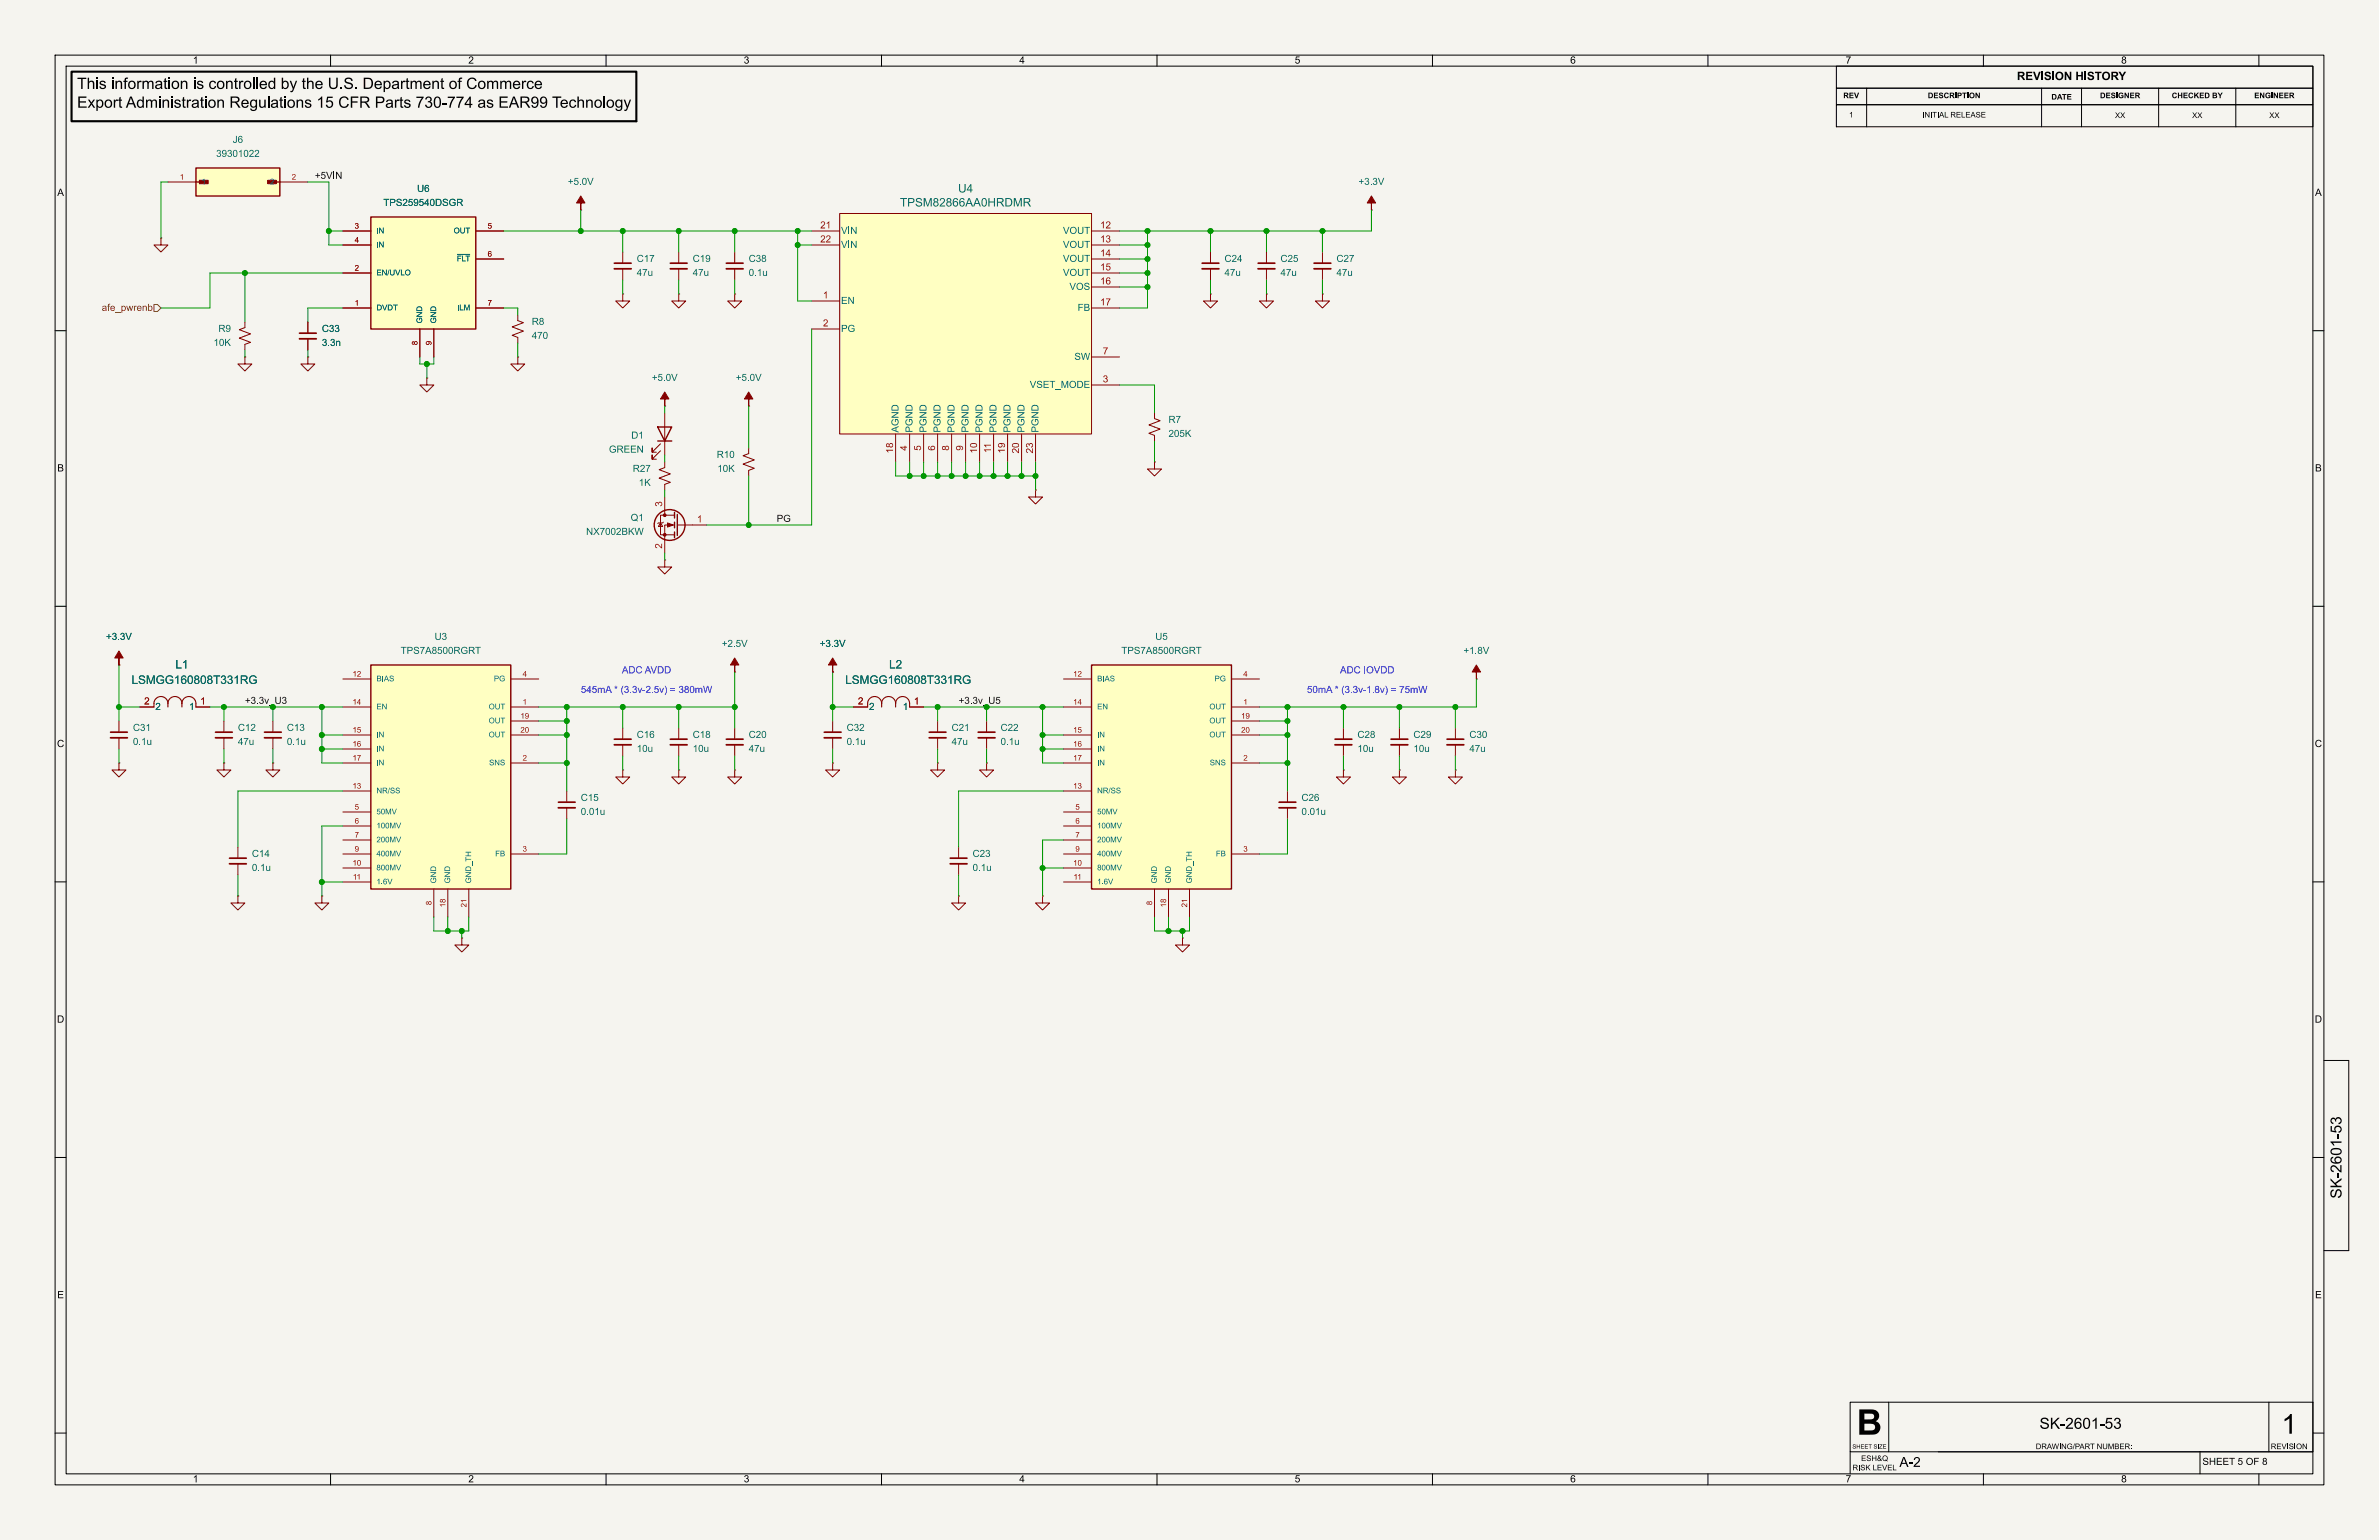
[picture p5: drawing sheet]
<svg xmlns="http://www.w3.org/2000/svg" width="432mm" height="279mm" viewBox="0 0 432 279" stroke-linecap="round" stroke-linejoin="round" font-family="sans-serif">
<defs><g id="words">
<text font-size="6.4" x="337" y="262">B</text>
<text font-size="5" x="414.1" y="261.4">1</text>
<g font-size="2.8">
<text x="14" y="18.6">This information is controlled by the</text>
<text x="370.2" y="260">SK-2601-53</text>
</g>
<text font-size="2.5" x="344.7" y="266.8">A-2</text>
<text font-size="2.1" x="366.1" y="15.1">REVISION HISTORY</text>
<g font-size="2.1" fill="#006464">
<text x="173.9" y="35.5">U4</text>
<text x="163.4" y="38">TPSM82866AA0HRDMR</text>
<text x="23.9" y="124.6">LSMGG160808T331RG</text>
<text x="31.8" y="121.8">L1</text>
<text x="153.4" y="124.6">LSMGG160808T331RG</text>
<text x="161.4" y="121.8">L2</text>
</g>
<g font-size="1.8">
<text x="35" y="12">1</text>
<text x="85" y="12">2</text>
<text x="135" y="12">3</text>
<text x="185" y="12">4</text>
<text x="235" y="12">5</text>
<text x="285" y="12">6</text>
<text x="335" y="12">7</text>
<text x="385" y="12">8</text>
<text x="10.4" y="36">A</text>
<text x="420.2" y="36">A</text>
<text x="10.4" y="86">B</text>
<text x="420.2" y="86">B</text>
<text x="10.3" y="136">C</text>
<text x="420.1" y="136">C</text>
<text x="10.3" y="186">D</text>
<text x="420.1" y="186">D</text>
<text x="10.4" y="236">E</text>
<text x="420.2" y="236">E</text>
<text x="35" y="269.4">1</text>
<text x="85" y="269.4">2</text>
<text x="135" y="269.4">3</text>
<text x="185" y="269.4">4</text>
<text x="235" y="269.4">5</text>
<text x="285" y="269.4">6</text>
<text x="335" y="269.4">7</text>
<text x="385" y="269.4">8</text>
<text x="399.7" y="266.2">SHEET 5 OF 8</text>
</g>
<g font-size="1.8" fill="#006464">
<text x="39.2" y="28.9">39301022</text>
<text x="42.2" y="26.4">J6</text>
<text x="75.7" y="35.3">U6</text>
<text x="103.1" y="34">+5.0V</text>
<text x="246.6" y="34">+3.3V</text>
<text x="69.6" y="37.8">TPS259540DSGR</text>
<text x="115.6" y="48">C17</text>
<text x="125.7" y="48">C19</text>
<text x="135.9" y="48">C38</text>
<text x="152.7" y="42.9">VIN</text>
<text x="152.7" y="45.4">VIN</text>
<text x="192.9" y="42.9">VOUT</text>
<text x="192.9" y="45.4">VOUT</text>
<text x="192.9" y="48">VOUT</text>
<text x="222.2" y="48">C24</text>
<text x="232.4" y="48">C25</text>
<text x="242.6" y="48">C27</text>
<text x="115.6" y="50.5">47u</text>
<text x="125.7" y="50.5">47u</text>
<text x="135.9" y="50.5">0.1u</text>
<text x="192.9" y="50.5">VOUT</text>
<text x="194.1" y="53.1">VOS</text>
<text x="222.2" y="50.5">47u</text>
<text x="232.4" y="50.5">47u</text>
<text x="242.6" y="50.5">47u</text>
<text x="96.5" y="59.4">R8</text>
<text x="152.7" y="55.6">EN</text>
<text x="195.6" y="56.9">FB</text>
<text x="38.7" y="63.2">10K</text>
<text x="39.6" y="60.7">R9</text>
<text x="58.4" y="63.2">3.3n</text>
<text x="58.4" y="60.7">C33</text>
<text x="96.5" y="62">470</text>
<text x="152.7" y="60.7">PG</text>
<text x="195" y="65.8">SW</text>
<text x="118.3" y="69.6">+5.0V</text>
<text x="133.5" y="69.6">+5.0V</text>
<text x="186.9" y="70.8">VSET_MODE</text>
<text x="212.1" y="77.2">R7</text>
<text x="110.5" y="82.6">GREEN</text>
<text x="114.6" y="80.1">D1</text>
<text x="130.1" y="83.5">R10</text>
<text x="163.6" y="78.5" transform="rotate(-90 163.6 78.5)">AGND</text>
<text x="166.1" y="78.5" transform="rotate(-90 166.1 78.5)">PGND</text>
<text x="168.6" y="78.5" transform="rotate(-90 168.6 78.5)">PGND</text>
<text x="171.2" y="78.5" transform="rotate(-90 171.2 78.5)">PGND</text>
<text x="173.7" y="78.5" transform="rotate(-90 173.7 78.5)">PGND</text>
<text x="176.3" y="78.5" transform="rotate(-90 176.3 78.5)">PGND</text>
<text x="178.8" y="78.5" transform="rotate(-90 178.8 78.5)">PGND</text>
<text x="181.3" y="78.5" transform="rotate(-90 181.3 78.5)">PGND</text>
<text x="183.9" y="78.5" transform="rotate(-90 183.9 78.5)">PGND</text>
<text x="186.4" y="78.5" transform="rotate(-90 186.4 78.5)">PGND</text>
<text x="189" y="78.5" transform="rotate(-90 189 78.5)">PGND</text>
<text x="212.1" y="79.7">205K</text>
<text x="114.9" y="86.1">R27</text>
<text x="115.9" y="88.6">1K</text>
<text x="130.2" y="86.1">10K</text>
<text x="114.5" y="95">Q1</text>
<text x="106.4" y="97.5">NX7002BKW</text>
<text x="19.2" y="116.6">+3.3V</text>
<text x="72.7" y="119.1">TPS7A8500RGRT</text>
<text x="78.9" y="116.6">U3</text>
<text x="131" y="117.8">+2.5V</text>
<text x="148.8" y="117.8">+3.3V</text>
<text x="203.5" y="119.1">TPS7A8500RGRT</text>
<text x="209.7" y="116.6">U5</text>
<text x="265.6" y="119.1">+1.8V</text>
<text x="28.2" y="129.3">2</text>
<text x="34.3" y="129.3">1</text>
<text x="157.7" y="129.3">2</text>
<text x="163.9" y="129.3">1</text>
<text x="24.1" y="135.6">0.1u</text>
<text x="24.1" y="133.1">C31</text>
<text x="43.2" y="135.6">47u</text>
<text x="43.2" y="133.1">C12</text>
<text x="52.1" y="135.6">0.1u</text>
<text x="52.1" y="133.1">C13</text>
<text x="115.6" y="136.9">10u</text>
<text x="115.6" y="134.4">C16</text>
<text x="125.7" y="136.9">10u</text>
<text x="125.7" y="134.4">C18</text>
<text x="135.9" y="136.9">47u</text>
<text x="135.9" y="134.4">C20</text>
<text x="153.7" y="135.6">0.1u</text>
<text x="153.7" y="133.1">C32</text>
<text x="172.7" y="135.6">47u</text>
<text x="172.7" y="133.1">C21</text>
<text x="181.6" y="135.6">0.1u</text>
<text x="181.6" y="133.1">C22</text>
<text x="246.4" y="136.9">10u</text>
<text x="246.4" y="134.4">C28</text>
<text x="256.5" y="136.9">10u</text>
<text x="256.5" y="134.4">C29</text>
<text x="266.7" y="136.9">47u</text>
<text x="266.7" y="134.4">C30</text>
<text x="105.4" y="148.3">0.01u</text>
<text x="105.4" y="145.8">C15</text>
<text x="236.2" y="148.3">0.01u</text>
<text x="236.2" y="145.8">C26</text>
<text x="45.7" y="155.9">C14</text>
<text x="176.5" y="155.9">C23</text>
<text x="45.7" y="158.5">0.1u</text>
<text x="176.5" y="158.5">0.1u</text>
</g>
<g font-size="1.8" fill="#0f0f0f">
<text x="57.1" y="32.7">+5VIN</text>
<text x="141" y="94.9">PG</text>
</g>
<g font-size="1.8" fill="#a90000">
<text x="148.9" y="41.7">21</text>
<text x="199.7" y="41.7">12</text>
<text x="148.9" y="44.2">22</text>
<text x="199.7" y="44.2">13</text>
<text x="199.7" y="46.7">14</text>
<text x="199.7" y="49.3">15</text>
<text x="199.7" y="51.8">16</text>
<text x="149.4" y="54.4">1</text>
<text x="149.4" y="59.4">2</text>
<text x="199.7" y="55.6">17</text>
<text x="200.2" y="64.5">7</text>
<text x="200.2" y="69.6">3</text>
<text x="162.3" y="82.3" transform="rotate(-90 162.3 82.3)">18</text>
<text x="164.8" y="81.8" transform="rotate(-90 164.8 81.8)">4</text>
<text x="167.4" y="81.8" transform="rotate(-90 167.4 81.8)">5</text>
<text x="169.9" y="81.8" transform="rotate(-90 169.9 81.8)">6</text>
<text x="172.5" y="81.8" transform="rotate(-90 172.5 81.8)">8</text>
<text x="175" y="81.8" transform="rotate(-90 175 81.8)">9</text>
<text x="177.5" y="82.3" transform="rotate(-90 177.5 82.3)">10</text>
<text x="180.1" y="82.2" transform="rotate(-90 180.1 82.2)">11</text>
<text x="182.6" y="82.3" transform="rotate(-90 182.6 82.3)">19</text>
<text x="185.2" y="82.3" transform="rotate(-90 185.2 82.3)">20</text>
<text x="187.7" y="82.3" transform="rotate(-90 187.7 82.3)">23</text>
<text x="120.4" y="91.9" transform="rotate(-90 120.4 91.9)">3</text>
<text x="126.5" y="95">1</text>
<text x="120.4" y="99.6" transform="rotate(-90 120.4 99.6)">2</text>
<text x="26.2" y="128">2</text>
<text x="36.3" y="128">1</text>
<text x="155.7" y="128">2</text>
<text x="165.9" y="128">1</text>
</g>
<text font-size="1.8" fill="#725600" x="18.5" y="56.9">afe_pwrenb</text>
<g font-size="1.8" fill="#0000c2">
<text x="112.9" y="122.6">ADC AVDD</text>
<text x="243.2" y="122.6">ADC IOVDD</text>
<text x="105.4" y="126.2">545mA * (3.3v-2.5v) = 380mW</text>
<text x="237.2" y="126.2">50mA * (3.3v-1.8v) = 75mW</text>
</g>
<g font-size="1.8" fill="#009600">
<text x="44.4" y="127.9">+3.3v_U3</text>
<text x="174" y="127.9">+3.3v_U5</text>
</g>
<g font-size="1.4">
<text x="334.6" y="18.2">REV</text>
<text x="335.6" y="21.7">1</text>
<text x="348.9" y="21.7">INITIAL RELEASE</text>
<text x="349.9" y="18.2">DESCRIPTION</text>
<text x="372.3" y="18.4">DATE</text>
<text x="381.2" y="18.2">DESIGNER</text>
<text x="383.9" y="21.8">XX</text>
<text x="394.2" y="18.2">CHECKED BY</text>
<text x="397.9" y="21.8">XX</text>
<text x="409.2" y="18.2">ENGINEER</text>
<text x="411.9" y="21.8">XX</text>
<text x="369.5" y="263.3">DRAWING/PARTNUMBER:</text>
<text x="342.9" y="266.3">LEVEL</text>
</g>
<g font-size="1.4" fill="#a90000">
<text x="32.6" y="32.8">1</text>
<text x="52.9" y="32.8">2</text>
<text x="64.4" y="41.7">3</text>
<text x="88.5" y="41.7">5</text>
<text x="64.4" y="44.2">4</text>
<text x="88.5" y="46.7">6</text>
<text x="64.4" y="49.3">2</text>
<text x="64.4" y="55.6">1</text>
<text x="88.5" y="55.6">7</text>
<text x="75.9" y="62.6" transform="rotate(-90 75.9 62.6)">8</text>
<text x="78.5" y="62.6" transform="rotate(-90 78.5 62.6)">9</text>
<text x="64" y="122.9">12</text>
<text x="94.9" y="122.9">4</text>
<text x="194.8" y="122.9">12</text>
<text x="225.7" y="122.9">4</text>
<text x="64" y="128">14</text>
<text x="94.5" y="130.6">19</text>
<text x="94.9" y="128">1</text>
<text x="194.8" y="128">14</text>
<text x="225.3" y="130.6">19</text>
<text x="225.7" y="128">1</text>
<text x="64" y="133.1">15</text>
<text x="64" y="135.6">16</text>
<text x="94.5" y="133.1">20</text>
<text x="194.8" y="133.1">15</text>
<text x="194.8" y="135.6">16</text>
<text x="225.3" y="133.1">20</text>
<text x="64" y="143.3">13</text>
<text x="64" y="138.2">17</text>
<text x="94.9" y="138.2">2</text>
<text x="194.8" y="143.3">13</text>
<text x="194.8" y="138.2">17</text>
<text x="225.7" y="138.2">2</text>
<text x="64.4" y="147.1">5</text>
<text x="64.4" y="149.6">6</text>
<text x="195.2" y="147.1">5</text>
<text x="195.2" y="149.6">6</text>
<text x="64.4" y="152.1">7</text>
<text x="64.4" y="154.7">9</text>
<text x="94.9" y="154.7">3</text>
<text x="195.2" y="152.1">7</text>
<text x="195.2" y="154.7">9</text>
<text x="225.7" y="154.7">3</text>
<text x="64" y="157.2">10</text>
<text x="64" y="159.8">11</text>
<text x="194.8" y="157.2">10</text>
<text x="194.8" y="159.8">11</text>
<text x="78.5" y="164.2" transform="rotate(-90 78.5 164.2)">8</text>
<text x="81" y="164.6" transform="rotate(-90 81 164.6)">18</text>
<text x="84.8" y="164.6" transform="rotate(-90 84.8 164.6)">21</text>
<text x="209.3" y="164.2" transform="rotate(-90 209.3 164.2)">8</text>
<text x="211.8" y="164.6" transform="rotate(-90 211.8 164.6)">18</text>
<text x="215.6" y="164.6" transform="rotate(-90 215.6 164.6)">21</text>
</g>
<g font-size="1.4" fill="#006464">
<text x="36.6" y="33.8">1</text>
<text x="49" y="33.8">2</text>
<text x="68.3" y="42.7">IN</text>
<text x="68.3" y="45.2">IN</text>
<text x="82.3" y="42.7">OUT</text>
<text x="82.9" y="47.8">~{FLT}</text>
<text x="68.3" y="50.3">EN/UVLO</text>
<text x="68.3" y="56.7">DVDT</text>
<text x="77" y="58.7" transform="rotate(-90 77 58.7)">GND</text>
<text x="79.5" y="58.7" transform="rotate(-90 79.5 58.7)">GND</text>
<text x="83" y="56.7">ILM</text>
<text x="68.3" y="124">BIAS</text>
<text x="89.6" y="124">PG</text>
<text x="199.1" y="124">BIAS</text>
<text x="220.5" y="124">PG</text>
<text x="68.3" y="129.1">EN</text>
<text x="88.7" y="129.1">OUT</text>
<text x="88.7" y="131.6">OUT</text>
<text x="199.1" y="129.1">EN</text>
<text x="219.5" y="129.1">OUT</text>
<text x="219.5" y="131.6">OUT</text>
<text x="68.3" y="134.1">IN</text>
<text x="68.3" y="136.7">IN</text>
<text x="88.7" y="134.1">OUT</text>
<text x="199.1" y="134.1">IN</text>
<text x="199.1" y="136.7">IN</text>
<text x="219.5" y="134.1">OUT</text>
<text x="68.3" y="139.2">IN</text>
<text x="88.8" y="139.2">SNS</text>
<text x="199.1" y="139.2">IN</text>
<text x="219.6" y="139.2">SNS</text>
<text x="68.3" y="144.3">NR/SS</text>
<text x="68.3" y="148.1">50MV</text>
<text x="199.1" y="144.3">NR/SS</text>
<text x="199.1" y="148.1">50MV</text>
<text x="68.3" y="150.7">100MV</text>
<text x="68.3" y="153.2">200MV</text>
<text x="68.3" y="155.7">400MV</text>
<text x="89.9" y="155.7">FB</text>
<text x="199.1" y="150.7">100MV</text>
<text x="199.1" y="153.2">200MV</text>
<text x="199.1" y="155.7">400MV</text>
<text x="220.7" y="155.7">FB</text>
<text x="68.3" y="158.3">800MV</text>
<text x="68.3" y="160.8">1.6V</text>
<text x="79.5" y="160.3" transform="rotate(-90 79.5 160.3)">GND</text>
<text x="82.1" y="160.3" transform="rotate(-90 82.1 160.3)">GND</text>
<text x="85.9" y="160.3" transform="rotate(-90 85.9 160.3)">GND_TH</text>
<text x="199.1" y="158.3">800MV</text>
<text x="199.1" y="160.8">1.6V</text>
<text x="210.3" y="160.3" transform="rotate(-90 210.3 160.3)">GND</text>
<text x="212.9" y="160.3" transform="rotate(-90 212.9 160.3)">GND</text>
<text x="216.7" y="160.3" transform="rotate(-90 216.7 160.3)">GND_TH</text>
</g>
<text font-size="1.1" x="336.2" y="263.1">SHEET SIZE</text>
</g></defs>
<path d="M0 0h431.8v279.4h-431.8z" fill="#f5f4ef" stroke="#f5f4ef" stroke-width=".18"/>
<g fill="none" stroke="#000" stroke-width=".18">
<path d="M10 10h411.8v259.4h-411.8zM12 12h407.8v255.4h-407.8zM60 10v2M110 10v2M160 10v2M210 10v2M260 10v2M310 10v2M333.3 12h86.5v4h-86.5zM333.3 16h86.5v3h-86.5zM333.3 19h86.5v4h-86.5zM338.8 16v7"/>
<path d="M360 10v2M370.6 16v7M377.8 16v7M391.8 16v7M405.8 16v7M410 10v2M10 60h2M419.8 60h2M10 110h2M419.8 110h2M10 160h2M419.8 160h2"/>
<path d="M421.8 192.4h4.5v34.5h-4.5M10 210h2M419.8 210h2M10 260h2M335.8 254.4h84v9h-84zM342.8 254.4v9M411.8 254.4v9M419.8 260h2M60 267.4v2M110 267.4v2M160 267.4v2M210 267.4v2"/>
<path d="M260 267.4v2M310 267.4v2M335.8 263.4v4M351.8 263.4h68M360 267.4v2M399.3 263.4v4M410 267.4v2"/>
</g>
<g fill="#000">
<path d="M14.1 14.1h1.6v.2h-.7v1.8h-.3v-1.8h-.6zM15.9 14.1h.3v.7a.53 .53 0 0 1 .6-.2 .53 .53 0 0 1 .3 .6v.9h-.2v-.9a.36 .36 0 0 0-.5-.4 .36 .36 0 0 0-.2 .5v.8h-.3zM17.5 14.1h.2v.3h-.2zM17.5 14.7h.2v1.4h-.2zM18.2 14.8l.2-.1a.58 .58 0 0 1 .8 .3l-.3 .1a.29 .29 0 0 0-.3-.3 .29 .29 0 0 0-.2 .3 .82 .82 0 0 1 .8 .6 .63 .63 0 0 1-.6 .5 .63 .63 0 0 1-.6-.5h.3a.33 .33 0 0 0 .3 .3 .33 .33 0 0 0 .3-.4 .72 .72 0 0 1-.8-.6zM20.3 14.1h.3v.3h-.3zM20.3 14.7h.3v1.4h-.3zM21 14.7h.2v.2a.53 .53 0 0 1 .6-.2 .53 .53 0 0 1 .4 .5v.9h-.3v-.9a.36 .36 0 0 0-.4-.4 .36 .36 0 0 0-.3 .5v.8h-.2zM22.7 14.2l.5-.1v.2a.26 .26 0 0 0-.3 0 .26 .26 0 0 0 0 .4h.2v.2h-.2v1.2h-.3v-1.2h-.2v-.2h.2zM23.5 14.8a.73 .73 0 0 1 1 .1 .73 .73 0 0 1-.2 1.1 .73 .73 0 0 1-1-.3l-.1-.3h.3a.47 .47 0 0 0 .5 .6 .47 .47 0 0 0 .4-.7 .44 .44 0 0 0-.6-.5 .44 .44 0 0 0-.3 .6h-.3zM24.9 14.7h.2v.2l.3-.3 .2 .1v.2a.33 .33 0 0 0-.4 .1 .33 .33 0 0 0 0 .4v.7h-.3zM25.9 14.7h.2v.2a.5 .5 0 0 1 .9 0 .48 .48 0 0 1 .5-.3 .48 .48 0 0 1 .4 .5v1h-.3v-.9a.32 .32 0 0 0-.3-.4 .32 .32 0 0 0-.3 .5v.8h-.3v-.9a.34 .34 0 0 0-.4-.4 .34 .34 0 0 0-.2 .6v.7h-.2z"/>
<path d="M28.4 14.8a.66 .66 0 0 1 .8-.1 .66 .66 0 0 1 .2 .8l.1 .6h-.3v-.1a.57 .57 0 0 1-.6 .2 .57 .57 0 0 1-.5-.5h.3a.42 .42 0 0 0 .6 .2 .42 .42 0 0 0 .2-.5l-1.1 .3a.66 .66 0 0 1 .9-.5 .22 .22 0 0 0 .1-.3 .22 .22 0 0 0-.3-.1l-.2 .1-.2 .2h-.2zM29.9 14.3l.2-.2v.6h.3v.2h-.3v.8l.1 .2h.2v.2l-.5-.1v-1.1h-.2v-.2h.2zM30.6 14.1h.3v.3h-.3zM30.6 14.7h.3v1.4h-.3zM31.4 14.8a.73 .73 0 0 1 1 .1 .73 .73 0 0 1-.2 1.1 .73 .73 0 0 1-1-.3l-.1-.3h.3a.47 .47 0 0 0 .5 .6 .47 .47 0 0 0 .4-.7 .44 .44 0 0 0-.6-.5 .44 .44 0 0 0-.3 .6h-.3zM32.8 14.7h.2v.2a.53 .53 0 0 1 .7-.2 .53 .53 0 0 1 .3 .5v.9h-.2v-.9a.36 .36 0 0 0-.4-.4 .36 .36 0 0 0-.3 .5v.8h-.3zM35.2 14.1h.2v.3h-.2zM35.2 14.7h.2v1.4h-.2zM35.9 14.8l.2-.1a.58 .58 0 0 1 .8 .3l-.3 .1a.29 .29 0 0 0-.3-.3 .29 .29 0 0 0-.2 .3 .82 .82 0 0 1 .8 .6 .63 .63 0 0 1-.6 .5 .63 .63 0 0 1-.6-.5h.3a.33 .33 0 0 0 .3 .3 .33 .33 0 0 0 .3-.4 .72 .72 0 0 1-.8-.6zM38.2 14.8a.62 .62 0 0 1 1 .3h-.2a.4 .4 0 0 0-.5-.2 .4 .4 0 0 0-.3 .5 .41 .41 0 0 0 .3 .5 .41 .41 0 0 0 .5-.3h.2a.69 .69 0 0 1-.9 .5 .69 .69 0 0 1-.3-1zM39.6 14.8a.73 .73 0 0 1 1 .1 .73 .73 0 0 1-.2 1.1 .73 .73 0 0 1-1-.3v-.3h.2a.47 .47 0 0 0 .5 .6 .47 .47 0 0 0 .4-.7 .44 .44 0 0 0-.5-.5 .44 .44 0 0 0-.4 .6h-.2zM41 14.7h.3v.2a.53 .53 0 0 1 .6-.2 .53 .53 0 0 1 .3 .5v.9h-.2v-.9a.36 .36 0 0 0-.4-.4 .36 .36 0 0 0-.3 .5v.8h-.3z"/>
<path d="M42.7 14.3l.2-.2v.6h.3v.2h-.3v.8l.1 .2h.2v.2l-.5-.1v-1.1h-.2v-.2h.2zM43.4 14.7h.2v.2l.3-.3 .2 .1v.2a.33 .33 0 0 0-.4 .1 .33 .33 0 0 0-.1 .4v.7h-.2zM44.5 14.8a.73 .73 0 0 1 1 .1 .73 .73 0 0 1-.2 1.1 .73 .73 0 0 1-1-.3v-.3h.2a.47 .47 0 0 0 .5 .6 .47 .47 0 0 0 .4-.7 .44 .44 0 0 0-.5-.5 .44 .44 0 0 0-.4 .6h-.2zM47.3 14.8a.69 .69 0 0 1 .8-.1 .69 .69 0 0 1 .4 .8h-1.1a.43 .43 0 0 0 .3 .4 .43 .43 0 0 0 .5-.2h.3a.7 .7 0 0 1-.9 .4 .7 .7 0 0 1-.5-.8h1.1a.41 .41 0 0 0-.4-.5 .41 .41 0 0 0-.4 .5h-.3zM48.9 14.8a.55 .55 0 0 1 .8 0v-.7h.3v2h-.3v-.1a.61 .61 0 0 1-.7 .1 .61 .61 0 0 1-.3-.7h.2a.44 .44 0 0 0 .5 .6 .44 .44 0 0 0 .3-.7 .41 .41 0 0 0-.5-.5 .41 .41 0 0 0-.3 .6h-.2zM51.1 14.1h.3v.7a.67 .67 0 0 1 .9 0 .67 .67 0 0 1 .1 .9 .57 .57 0 0 1-.5 .5 .57 .57 0 0 1-.5-.3v.2h-.3v-.7h.3a.44 .44 0 0 0 .5 .5 .44 .44 0 0 0 .3-.6 .41 .41 0 0 0-.5-.5 .41 .41 0 0 0-.3 .6h-.3zM52.6 14.7h.2l.5 1.2 .4-1.2h.2l-.5 1.5a.52 .52 0 0 1-.7 .5v-.2a.33 .33 0 0 0 .4-.4zM55 14.3l.2-.2v.6h.3v.2h-.3v.8l.1 .2h.2v.2l-.5-.1v-1.1h-.2v-.2h.2zM55.7 14.1h.3v.7a.53 .53 0 0 1 .6-.2 .53 .53 0 0 1 .3 .6v.9h-.2v-.9a.36 .36 0 0 0-.5-.4 .36 .36 0 0 0-.2 .5v.8h-.3zM57.4 14.8a.69 .69 0 0 1 .8-.1 .69 .69 0 0 1 .4 .8h-1.1a.43 .43 0 0 0 .3 .4 .43 .43 0 0 0 .5-.2h.3a.7 .7 0 0 1-.9 .4 .7 .7 0 0 1-.5-.8h1.1a.41 .41 0 0 0-.4-.5 .41 .41 0 0 0-.4 .5h-.3zM59.4 17.5h1v.3h-.8l-.1 .5a.67 .67 0 0 1 .9 .3 .67 .67 0 0 1-.4 1 .67 .67 0 0 1-.9-.6h.3a.46 .46 0 0 0 .6 .3 .46 .46 0 0 0 .2-.7 .46 .46 0 0 0-.6-.1l-.2 .1h-.2zM59.7 14.1h.3v1.2a.54 .54 0 0 0 .5 .6 .54 .54 0 0 0 .5-.6v-1.2h.3v1.2a.81 .81 0 0 1-.8 .9 .81 .81 0 0 1-.8-.9z"/>
<path d="M61.8 15.9h.3v.2h-.3zM62.7 14.3l.3-.2a.75 .75 0 0 1 1 .6h-.2a.45 .45 0 0 0-.5-.4 .45 .45 0 0 0-.4 .5 1.2 1.2 0 0 1 1.2 .7 .81 .81 0 0 1-.8 .7 .81 .81 0 0 1-.8-.7h.2a.56 .56 0 0 0 .5 .4 .56 .56 0 0 0 .6-.4l-.2-.2a1.04 1.04 0 0 1-1.1-.6zM61.8 17.8a.89 .89 0 0 1 1.5 .3h-.3a.67 .67 0 0 0-.9-.3 .67 .67 0 0 0-.3 .9 .63 .63 0 0 0 .6 .7 .63 .63 0 0 0 .7-.6l.2 .1a.96 .96 0 0 1-1.3 .6 .96 .96 0 0 1-.4-1.4zM63.7 17.5h1.3v.2h-1.1v.7h1v.2h-1v1h-.2zM64.5 15.9h.3v.2h-.3zM65.4 17.5h.9a.56 .56 0 0 1 .7 .5 .56 .56 0 0 1-.5 .6l.7 1h-.3l-.6-.8-.3-.2h-.3v1h-.3v-1.2h.8a.35 .35 0 0 0 .5-.3 .35 .35 0 0 0-.4-.4h-.6v.7h-.3zM66 14.1h.7a1.02 1.02 0 0 1 1 1 1.02 1.02 0 0 1-.9 1h-.8v-.2h.7a.79 .79 0 0 0 .7-.8 .79 .79 0 0 0-.7-.8h-.4v1.6h-.3zM68.2 14.8a.69 .69 0 0 1 .8-.1 .69 .69 0 0 1 .3 .8h-1.1a.43 .43 0 0 0 .3 .4 .43 .43 0 0 0 .6-.2h.2a.7 .7 0 0 1-.9 .4 .7 .7 0 0 1-.4-.8h1.1a.41 .41 0 0 0-.5-.5 .41 .41 0 0 0-.4 .5h-.2zM68.2 17.5h.8a.62 .62 0 0 1 .8 .6 .62 .62 0 0 1-.8 .6h-.5v.9h-.3v-1.1h.8a.38 .38 0 0 0 .5-.4 .38 .38 0 0 0-.5-.4h-.5v.8h-.3zM69.6 14.7h.3v.2a.66 .66 0 0 1 .8-.1 .66 .66 0 0 1 .2 .9 .58 .58 0 0 1-.4 .4 .58 .58 0 0 1-.6-.1v.7h-.3v-1.3h.3a.45 .45 0 0 0 .5 .5 .45 .45 0 0 0 .2-.7 .41 .41 0 0 0-.5-.4 .41 .41 0 0 0-.2 .6h-.3zM70.2 18.2a.66 .66 0 0 1 .9-.1 .66 .66 0 0 1 .2 .8l.1 .7h-.3v-.2a.57 .57 0 0 1-.6 .2 .57 .57 0 0 1-.5-.4h.3a.42 .42 0 0 0 .5 .1 .42 .42 0 0 0 .2-.5l-1 .4a.66 .66 0 0 1 .9-.5 .22 .22 0 0 0 .1-.3 .22 .22 0 0 0-.3-.1h-.3l-.1 .2h-.2zM71.7 18.1h.2v.2l.2-.2h.3v.3a.33 .33 0 0 0-.4 0 .33 .33 0 0 0-.1 .4v.8h-.2z"/>
<path d="M71.3 14.8a.66 .66 0 0 1 .9-.1 .66 .66 0 0 1 .2 .8l.1 .6h-.3v-.1a.57 .57 0 0 1-.6 .2 .57 .57 0 0 1-.5-.5h.3a.42 .42 0 0 0 .5 .2 .42 .42 0 0 0 .2-.5l-1 .3a.66 .66 0 0 1 .9-.5 .22 .22 0 0 0 .1-.3 .22 .22 0 0 0-.3-.1l-.3 .1-.1 .2h-.2zM72.8 14.7h.2v.2l.2-.3 .3 .1v.2a.33 .33 0 0 0-.4 .1 .33 .33 0 0 0-.1 .4v.7h-.2zM72.7 17.7l.2-.1v.5h.3v.2h-.3v.8l.1 .2h.2v.3l-.5-.2v-1.1h-.2v-.2h.2zM73.5 18.2l.2-.1a.58 .58 0 0 1 .8 .4h-.3a.29 .29 0 0 0-.3-.3 .29 .29 0 0 0-.2 .4 .82 .82 0 0 1 .8 .5 .63 .63 0 0 1-.6 .5 .63 .63 0 0 1-.6-.5h.3a.33 .33 0 0 0 .3 .3 .33 .33 0 0 0 .3-.4 .72 .72 0 0 1-.8-.6zM73.8 14.3l.2-.2v.6h.3v.2h-.3v.8l.1 .2h.2v.2l-.5-.1v-1.1h-.2v-.2h.2zM74.5 14.7h.2v.2a.5 .5 0 0 1 .9 0 .48 .48 0 0 1 .6-.3 .48 .48 0 0 1 .3 .5v1h-.2v-.9a.32 .32 0 0 0-.4-.4 .32 .32 0 0 0-.3 .5v.8h-.2v-.9a.34 .34 0 0 0-.4-.4 .34 .34 0 0 0-.2 .6v.7h-.3zM75.6 17.5h1.3l-.6 1.3-.2 .8h-.2l.1-.6 .6-1.2h-1zM77.4 17.6a.54 .54 0 0 1 .8 0 .54 .54 0 0 1-.1 .8 .63 .63 0 0 1 0 1.1 .63 .63 0 0 1-1-.5h.3a.41 .41 0 0 0 .5 .4 .41 .41 0 0 0 .3-.6 .41 .41 0 0 0-.6-.2l.1-.2a.35 .35 0 0 0 .4-.3 .35 .35 0 0 0-.3-.4 .35 .35 0 0 0-.4 .4l-.2-.1zM77 14.8a.69 .69 0 0 1 .8-.1 .69 .69 0 0 1 .4 .8h-1.1a.43 .43 0 0 0 .3 .4 .43 .43 0 0 0 .5-.2h.3a.7 .7 0 0 1-.9 .4 .7 .7 0 0 1-.5-.8h1.1a.41 .41 0 0 0-.4-.5 .41 .41 0 0 0-.4 .5h-.3zM78.5 14.7h.2v.2a.53 .53 0 0 1 .6-.2 .53 .53 0 0 1 .4 .5v.9h-.3v-.9a.36 .36 0 0 0-.4-.4 .36 .36 0 0 0-.3 .5v.8h-.2zM79 17.6a.65 .65 0 0 1 .7 0 .65 .65 0 0 1 .3 .7 .94 .94 0 0 1-.6 1.3 .82 .82 0 0 1-.7-1.1h.3a.57 .57 0 0 0 .5 .9 1.2 1.2 0 0 0 0-1.7 .44 .44 0 0 0-.5 .6v.2h-.3l.1-.5zM80.3 18.7h.7v.2h-.7z"/>
<path d="M80.1 14.3l.2-.2v.6h.3v.2h-.3v.8l.1 .2h.2v.2l-.5-.1v-1.1h-.2v-.2h.2zM81.3 17.5h1.3l-.6 1.3-.2 .8h-.3l.1-.6 .7-1.2h-1zM81.8 14.8a.73 .73 0 0 1 1 .1 .73 .73 0 0 1-.2 1.1 .73 .73 0 0 1-1-.3l-.1-.3h.3a.47 .47 0 0 0 .5 .6 .47 .47 0 0 0 .4-.7 .44 .44 0 0 0-.6-.5 .44 .44 0 0 0-.3 .6h-.3zM82.8 17.5h1.4l-.6 1.3-.2 .8h-.3l.1-.6 .6-1.2h-1zM83.4 14.2l.5-.1v.2a.26 .26 0 0 0-.3 0 .26 .26 0 0 0-.1 .4h.3v.2h-.3v1.2h-.2v-1.2h-.2v-.2h.2zM85.3 17.5h.2v1.3h.2v.3h-.2v.5h-.3v-.5h-.9v-.3h.9v-.9l-.6 .9h-.3zM85 14.3a.89 .89 0 0 1 1.5 .4h-.3a.67 .67 0 0 0-.8-.3 .67 .67 0 0 0-.4 .9 .63 .63 0 0 0 .6 .6 .63 .63 0 0 0 .7-.5l.2 .1a.96 .96 0 0 1-1.3 .6 .96 .96 0 0 1-.4-1.4zM87 14.8a.73 .73 0 0 1 1 .1 .73 .73 0 0 1-.2 1.1 .73 .73 0 0 1-1-.3v-.3h.2a.47 .47 0 0 0 .5 .6 .47 .47 0 0 0 .4-.7 .44 .44 0 0 0-.5-.5 .44 .44 0 0 0-.4 .6h-.2zM87 18.2a.66 .66 0 0 1 .8-.1 .66 .66 0 0 1 .2 .8l.1 .7h-.2l-.1-.2a.57 .57 0 0 1-.6 .2 .57 .57 0 0 1-.4-.4h.2a.42 .42 0 0 0 .6 .1 .42 .42 0 0 0 .2-.5l-1 .4a.66 .66 0 0 1 .8-.5 .22 .22 0 0 0 .1-.3 .22 .22 0 0 0-.3-.1h-.2l-.2 .2h-.2zM88.5 18.2l.2-.1a.58 .58 0 0 1 .8 .4h-.2a.29 .29 0 0 0-.4-.3 .29 .29 0 0 0-.2 .4 .82 .82 0 0 1 .9 .5 .63 .63 0 0 1-.7 .5 .63 .63 0 0 1-.6-.5h.3a.33 .33 0 0 0 .3 .3 .33 .33 0 0 0 .3-.4 .72 .72 0 0 1-.8-.6zM88.4 14.7h.2v.2a.5 .5 0 0 1 .9 0 .48 .48 0 0 1 .6-.3 .48 .48 0 0 1 .3 .5v1h-.2v-.9a.32 .32 0 0 0-.4-.4 .32 .32 0 0 0-.2 .5v.8h-.3v-.9a.34 .34 0 0 0-.4-.4 .34 .34 0 0 0-.2 .6v.7h-.3zM90.7 17.5h1.4v.2h-1.2v.7h1.2v.2h-1.2v.7h1.3v.3h-1.5z"/>
<path d="M90.8 14.7h.2v.2a.5 .5 0 0 1 .9 0 .48 .48 0 0 1 .5-.3 .48 .48 0 0 1 .4 .5v1h-.3v-.9a.32 .32 0 0 0-.3-.4 .32 .32 0 0 0-.3 .5v.8h-.2v-.9a.34 .34 0 0 0-.5-.4 .34 .34 0 0 0-.2 .6v.7h-.2zM93.3 14.8a.69 .69 0 0 1 .8-.1 .69 .69 0 0 1 .3 .8h-1.1a.43 .43 0 0 0 .4 .4 .43 .43 0 0 0 .5-.2h.2a.7 .7 0 0 1-.9 .4 .7 .7 0 0 1-.4-.8h1.1a.41 .41 0 0 0-.4-.5 .41 .41 0 0 0-.4 .5h-.3zM93.1 17.5h.3l.8 2.1h-.3l-.2-.7h-.8l-.3 .7h-.3l.4-.9h.9l-.3-1-.4 1h-.2zM94.7 14.7h.3v.2l.2-.3 .3 .1v.2a.33 .33 0 0 0-.4 .1 .33 .33 0 0 0-.1 .4v.7h-.3zM94.5 17.5h.9a.56 .56 0 0 1 .7 .5 .56 .56 0 0 1-.6 .6l.8 1h-.4l-.5-.8-.4-.2h-.3v1h-.2v-1.2h.8a.35 .35 0 0 0 .5-.3 .35 .35 0 0 0-.4-.4h-.7v.7h-.2zM95.8 14.8a.62 .62 0 0 1 1.1 .3h-.3a.4 .4 0 0 0-.5-.2 .4 .4 0 0 0-.2 .5 .41 .41 0 0 0 .2 .5 .41 .41 0 0 0 .6-.3h.2a.69 .69 0 0 1-.9 .5 .69 .69 0 0 1-.4-1zM96.6 17.7a.72 .72 0 0 1 .9-.1 .72 .72 0 0 1 .3 .9 .78 .78 0 0 1-.3 .9 .78 .78 0 0 1-.9 .1l-.1-.4h.2a.42 .42 0 0 0 .5 .3 .42 .42 0 0 0 .3-.6v-.2a.59 .59 0 0 1-.7 .2 .59 .59 0 0 1-.4-.6h.3a.41 .41 0 0 0 .6 .3 .41 .41 0 0 0 0-.6 .41 .41 0 0 0-.6 .2v.1h-.3zM97.2 14.8a.69 .69 0 0 1 .8-.1 .69 .69 0 0 1 .4 .8h-1.1a.43 .43 0 0 0 .3 .4 .43 .43 0 0 0 .5-.2h.3a.7 .7 0 0 1-.9 .4 .7 .7 0 0 1-.5-.8h1.1a.41 .41 0 0 0-.4-.5 .41 .41 0 0 0-.4 .5h-.3zM98.2 17.7a.72 .72 0 0 1 .9-.1 .72 .72 0 0 1 .2 .9 .78 .78 0 0 1-.2 .9 .78 .78 0 0 1-.9 .1l-.2-.4h.3a.42 .42 0 0 0 .5 .3 .42 .42 0 0 0 .3-.6v-.2a.59 .59 0 0 1-.7 .2 .59 .59 0 0 1-.4-.6h.3a.41 .41 0 0 0 .5 .3 .41 .41 0 0 0 .1-.6 .41 .41 0 0 0-.6 .2v.1h-.3zM100.3 17.5h1.6v.2h-.7v1.9h-.3v-1.9h-.6zM101.9 18.2a.69 .69 0 0 1 .8-.1 .69 .69 0 0 1 .4 .8h-1.1a.43 .43 0 0 0 .3 .5 .43 .43 0 0 0 .5-.3h.3a.7 .7 0 0 1-.9 .4 .7 .7 0 0 1-.5-.8h1.1a.41 .41 0 0 0-.4-.5 .41 .41 0 0 0-.4 .5h-.3zM103.5 18.2a.62 .62 0 0 1 1.1 .3l-.3 .1a.4 .4 0 0 0-.5-.3 .4 .4 0 0 0-.2 .5 .41 .41 0 0 0 .2 .6 .41 .41 0 0 0 .5-.4h.3a.69 .69 0 0 1-.9 .5 .69 .69 0 0 1-.4-1z"/>
<path d="M104.8 17.5h.3v.7a.53 .53 0 0 1 .6-.1 .53 .53 0 0 1 .3 .5v1h-.2v-1a.36 .36 0 0 0-.5-.3 .36 .36 0 0 0-.2 .4v.9h-.3zM106.4 18.1h.2v.2a.53 .53 0 0 1 .6-.2 .53 .53 0 0 1 .4 .5v1h-.3v-.9a.36 .36 0 0 0-.4-.4 .36 .36 0 0 0-.3 .4v.9h-.2zM108.1 18.2a.73 .73 0 0 1 1 .2 .73 .73 0 0 1-.2 1 .73 .73 0 0 1-1-.2v-.4h.2a.47 .47 0 0 0 .6 .6 .47 .47 0 0 0 .3-.7 .44 .44 0 0 0-.5-.4 .44 .44 0 0 0-.4 .5h-.2zM110.3 18.2a.73 .73 0 0 1 1 .2 .73 .73 0 0 1-.1 1 .73 .73 0 0 1-1.1-.2v-.4h.2a.47 .47 0 0 0 .6 .6 .47 .47 0 0 0 .3-.7 .44 .44 0 0 0-.5-.4 .44 .44 0 0 0-.4 .5h-.2zM111.9 18.2a.58 .58 0 0 1 .8 .1v-.2h.3v1.2a.65 .65 0 0 1-.5 .8 .65 .65 0 0 1-.8-.4h.3a.39 .39 0 0 0 .4 .2 .39 .39 0 0 0 .3-.3v-.2a.62 .62 0 0 1-.7 .1 .62 .62 0 0 1-.3-.7h.2a.44 .44 0 0 0 .5 .5 .44 .44 0 0 0 .3-.6 .41 .41 0 0 0-.5-.4 .41 .41 0 0 0-.3 .5h-.2zM113.2 18.1h.3l.4 1.2 .4-1.2h.2l-.5 1.5a.52 .52 0 0 1-.7 .5v-.2a.33 .33 0 0 0 .5-.3zM423.2 208.5a1.18 1.18 0 0 1 1.8 .4 1.17 1.17 0 0 1-1.9 .4l-.1-.4h.2a.58 .58 0 0 0 .8 .4 .56 .56 0 0 0 .8-.5 1.18 1.18 0 0 0-1.6 0l-.2 .1zM423.2 216l.4-.2v.3a.44 .44 0 0 0-.4 .4 .44 .44 0 0 0 .5 .4 1.18 1.18 0 0 1 .6-1.1 .8 .8 0 0 1 .7 .7 .8 .8 0 0 1-.7 .8v-.2a.55 .55 0 0 0 .5-.5 .55 .55 0 0 0-.4-.6l-.2 .2a1.02 1.02 0 0 1-.6 1.1 .73 .73 0 0 1-.7-.5 .73 .73 0 0 1 .3-.8zM424.1 212.9h.3v.7h-.3zM424.1 205.7h.3v.8h-.3zM423 204.3h.2v.8l.6 .1a.66 .66 0 0 1 .3-.9 .66 .66 0 0 1 .9 .4 .66 .66 0 0 1-.5 .8l-.1-.2a.45 .45 0 0 0 .3-.6 .45 .45 0 0 0-.6-.2 .45 .45 0 0 0-.2 .6l.2 .2-.1 .2-1-.2zM423.1 210l.4-.1v.2a.42 .42 0 0 0-.3 .5 .42 .42 0 0 0 .6 .3h.2l-.3-.4h.2a.45 .45 0 0 0 .7 .4 .45 .45 0 0 0 .1-.8 .45 .45 0 0 0-.8 .3v.1h-.2a.67 .67 0 0 1 .7-.7 .67 .67 0 0 1 .6 .7 .67 .67 0 0 1-.7 .6 .94 .94 0 0 1-1.3-.7z"/>
<path d="M423.2 202.9l.4-.1 .3 .2a.62 .62 0 0 1 1.1 0 .62 .62 0 0 1-.5 1l-.1-.3a.4 .4 0 0 0 .4-.4 .4 .4 0 0 0-.5-.4 .4 .4 0 0 0-.3 .6h-.2a.35 .35 0 0 0-.2-.5 .35 .35 0 0 0-.4 .4 .35 .35 0 0 0 .3 .3v.2a.62 .62 0 0 1-.5-.4 .62 .62 0 0 1 .2-.6zM423.1 211.6a.79 .79 0 0 1 1.3 .4l.4 .4v-1h.2v1.3a1.95 1.95 0 0 1-1.2-.9 .39 .39 0 0 0-.6 .1 .39 .39 0 0 0 .4 .5v.3a.66 .66 0 0 1-.6-.5 .66 .66 0 0 1 .1-.6zM423 213.8l.8 .8 1.2-.9v.4l-1 .7 .3 .3h.7v.3h-2v-.3h1l-1-1zM423 207.1h2v.2h-1.6l.3 .5h-.2zM336.4 265.8h.4a.28 .28 0 0 1 .4 .2 .28 .28 0 0 1-.3 .3l.3 .5h-.1l-.5-.5h-.1v.5h-.1v-.6h.5l.1-.2-.1-.1h-.4v.3h-.1zM337.4 265.8h.1v1h-.1zM337.8 265.8h.5l.2 .2h-.2a.21 .21 0 0 0-.2-.2 .21 .21 0 0 0-.1 .3l.1 .1a.35 .35 0 0 1 .4 .5 .35 .35 0 0 1-.7 0l-.1-.3h.1a.23 .23 0 0 0 .3 .3 .23 .23 0 0 0 .2-.4l-.5-.1zM337.9 264.1h.7v.1h-.6v.3h.6v.1h-.6v.4h.7v.1h-.8zM338.7 265.8h.1v.4l.5-.4h.2l-.4 .4 .4 .6h-.2l-.3-.6-.2 .2v.4h-.1zM338.9 264.1h.5l.2 .2-.2 .1a.21 .21 0 0 0-.2-.3 .21 .21 0 0 0-.1 .4h.1a.35 .35 0 0 1 .3 .5 .35 .35 0 0 1-.6 0l-.1-.3h.1a.23 .23 0 0 0 .3 .3 .23 .23 0 0 0 .1-.3l-.4-.2zM339.8 264.1h.1v.4h.5v-.4h.2v1h-.2v-.5h-.5v.5h-.1zM340 265.8h.1v.8h.5v.2h-.6z"/>
<path d="M340.8 265.8h.7v.1h-.6v.3h.6v.1h-.6v.3h.6v.2h-.7zM340.9 264.1a.24 .24 0 0 1 .4 .1 .24 .24 0 0 1-.1 .3l.1 .2 .1-.1h.1l-.1 .2 .2 .2h-.2a.4 .4 0 0 1-.7-.2l.3 .2 .3-.1-.3-.3-.1 .2h-.2l.1-.1a.22 .22 0 0 0 .2-.2 .22 .22 0 0 0-.1-.2l.2 .1h.1l-.1-.2-.2 .1zM341.6 265.8h.2l.3 .8 .3-.8h.1l-.4 1h-.1zM341.8 264.2a.51 .51 0 0 1 .7 0 .51 .51 0 0 1 0 .8l.1 .2-.7-.2-.2-.4h.1l.2 .4h.3l-.1-.2a.26 .26 0 0 0 .3-.1 .26 .26 0 0 0 0-.3l-.4-.2-.2 .1-.1 .3h-.1zM412.3 261.9h.4a.28 .28 0 0 1 .4 .2 .28 .28 0 0 1-.3 .4l.3 .4h-.1l-.4-.4h-.2v.4h-.1v-.5l.5-.1 .1-.1-.1-.2h-.4v.4h-.1zM416.9 262a.49 .49 0 0 1 .8 .1 .49 .49 0 0 1-.2 .7 .49 .49 0 0 1-.7-.4h.1a.37 .37 0 0 0 .6 .3 .37 .37 0 0 0 .1-.5 .37 .37 0 0 0-.6-.1l-.1 .3h-.1zM417.9 261.9h.2l.5 .8v-.8h.1v1h-.1l-.5-.8v.8h-.2z"/>
</g>
<path d="M46 14.1v2M46.7 14.1v2M109.7 17.5v2.1" fill="none" stroke="#000" stroke-width=".25"/>
<path d="M13 13h102.5v9h-102.5z" fill="none" stroke="#000" stroke-width=".38"/>
<g fill="#840000" stroke="#840000" stroke-width=".18">
<path d="M135.9 71.1l.8 1.3h-.8v1.3v-1.3h-.8z"/>
<path d="M120.6 71.1l.8 1.3h-.8v1.3v-1.3h-.7z"/>
<path d="M133.3 119.4l.8 1.3h-.8v1.2v-1.2h-.7z"/>
<path d="M21.6 118.1l.8 1.3h-.8v1.3v-1.3h-.8z"/>
</g>
<g fill="none" stroke="#840000" stroke-width=".18">
<path d="M44.4 58.4v1l-1 .4 2.1 .8-2.1 .7 2.1 .8-1.1 .4v1M94 57.2v1l1 .3-2 .8 2 .8-2 .7 1 .4v1M113 53.3v1.3h1.3l-1.3 1.3-1.2-1.3h1.2M113 53.3h.1M113 45.7v2.1M113 48.8v2M123.2 53.3v1.3h1.3l-1.3 1.3-1.3-1.3h1.3M123.2 53.3h.1M123.2 45.7v2.1M123.2 48.8v2M44.4 64.8v1.2h1.3l-1.3 1.3-1.2-1.3h1.2M44.4 64.8h.1"/>
<path d="M55.9 64.8v1.2h1.2l-1.2 1.3-1.3-1.3h1.3M55.9 64.8h.1M77.5 68.6v1.3h1.2l-1.2 1.2-1.3-1.2h1.3M77.5 68.6h.1M94 64.8v1.2h1.2l-1.2 1.3-1.3-1.3h1.3M94 64.8h.1M120.6 73.7h.1M135.9 73.7h.1M209.5 74.9v1l1.1 .4-2.1 .8 2.1 .8-2.1 .7 1 .4v1M135.9 81.3v1l-1 .4 2 .7-2 .8 2 .8-1 .3v1.1M120.6 101.6v1.3h-1.2l1.2 1.2 1.3-1.2h-1.3M120.6 101.6h.1"/>
<path d="M21.6 138.4v1.3h1.3l-1.3 1.3-1.3-1.3h1.3M21.6 138.4h.1M21.6 120.7h.1M25.4 128.3h2.5M35.6 128.3h2.5M40.6 130.8v2M40.6 133.9v2M49.5 130.8v2M49.5 133.9v2M113 139.7v1.3h1.3l-1.3 1.2-1.2-1.2h1.2M113 139.7h.1M113 132.1v2"/>
<path d="M113 135.1v2.1M123.2 139.7v1.3h1.3l-1.3 1.2-1.3-1.2h1.3M123.2 139.7h.1M123.2 132.1v2M123.2 135.1v2.1M133.3 139.7v1.3h1.3l-1.3 1.2-1.2-1.2h1.2M133.3 139.7h.1M133.3 121.9h.1M133.3 132.1v2M133.3 135.1v2.1M102.9 143.5v2M102.9 146.6v2"/>
<path d="M43.2 162.6v1.2h1.2l-1.2 1.3-1.3-1.3h1.3M43.2 162.6h.1M83.8 170.2v1.3h1.3l-1.3 1.2-1.3-1.2h1.3M83.8 170.2h.1"/>
</g>
<path d="M111.5 47.8h3.1M121.7 47.8h3M39.1 132.8h3.1M48 132.8h3.1M111.5 134.1h3.1M121.7 134.1h3M131.8 134.1h3.1M101.3 145.5h3.1" fill="none" stroke="#840000" stroke-width=".3"/>
<path d="M111.5 48.8h3.1M121.7 48.8h3M39.1 133.9h3.1M48 133.9h3.1M111.5 135.1h3.1M121.7 135.1h3M131.8 135.1h3.1M101.3 146.6h3.1" fill="none" stroke="#840000" stroke-width=".33"/>
<path d="M27.9 127.6a1.27 1.27 0 0 1 1.3-1.2 1.27 1.27 0 0 1 1.3 1.2M30.5 127.6a1.27 1.27 0 0 1 1.2-1.2 1.27 1.27 0 0 1 1.3 1.2M30.5 127.6v.7M33 127.6a1.27 1.27 0 0 1 1.3-1.2 1.27 1.27 0 0 1 1.3 1.2M33 127.6v.7" fill="none" stroke="#840000" stroke-width=".2"/>
<path d="M67.3 39.4h19.1v20.3h-19.1z" fill="#ffffc2"/>
<g fill="none" stroke="#840000" stroke-width=".25">
<path d="M67.3 39.4h19.1v20.3h-19.1zM119.4 77.5h2.5l-1.3 2.5zM119.4 80h2.5M122.4 93v1M122.4 94.7v1.1M122.4 96.5v1M122.9 93.3v3.9"/>
<circle cx="121.5" cy="95.2" r="2.79"/>
</g>
<g fill="none" stroke="#840000" stroke-width=".18">
<path d="M105.4 38.1h.1M29.2 43.2v1.3h1.3l-1.3 1.2-1.3-1.2h1.3M29.2 43.2h.1M55.9 58.4v2.1M62.2 41.9h5.1M62.2 49.5h5.1M62.2 55.9h5.1M62.2 44.5h5.1M76.2 59.7v5.1M78.7 59.7v5.1M86.4 41.9h5M86.4 55.9h5"/>
<path d="M86.4 47h5M133.3 45.7v2.1M133.3 48.8v2M55.9 61.5v2M120.6 74.9v7.7M119.9 94.9l.4 .6h-.8zM119.9 81.8l-1.5 1.5v-.7v.7h.7M119.9 80.5l-1.5 1.5v-.7v.7h.7M120.4 94.7l-.1 .2h-.8l-.1 .1M120.6 83.8v1l-1 .4 2.1 .8-2.1 .7 2.1 .8-1.1 .4v1M120.6 90.2v3.3M122.4 93.5h-2.5v3.5h2.5"/>
<path d="M122.4 95.3h-1.8v5M122.9 95.3h5.4M209.5 83.8v1.3h1.3l-1.3 1.3-1.2-1.3h1.2M209.5 83.8h.1M40.6 138.4v1.3h1.3l-1.3 1.3-1.2-1.3h1.2M40.6 138.4h.1M49.5 138.4v1.3h1.3l-1.3 1.3-1.2-1.3h1.2M49.5 138.4h.1M43.2 153.7v2M43.2 156.7v2.1M58.4 162.6v1.2h1.3l-1.3 1.3-1.3-1.3h1.3M58.4 162.6h.1"/>
</g>
<path d="M83 46.2h2.2" fill="none" stroke="#006464" stroke-width=".18"/>
<path d="M131.8 47.8h3.1M54.4 60.5h3M41.7 155.7h3" fill="none" stroke="#840000" stroke-width=".3"/>
<path d="M131.8 48.8h3.1M54.4 61.5h3M41.7 156.7h3" fill="none" stroke="#840000" stroke-width=".33"/>
<g fill="#840000" stroke="#840000" stroke-width=".18">
<path d="M105.4 35.6l.8 1.2h-.8v1.3v-1.3h-.8z"/>
<path d="M121.2 94.9l1 .4-1 .3z"/>
<circle cx="120.6" cy="93.5" r=".25"/>
<circle cx="120.6" cy="97" r=".25"/>
</g>
<path d="M67.3 120.7h25.4v40.6h-25.4z" fill="#ffffc2"/>
<path d="M67.3 120.7h25.4v40.6h-25.4z" fill="none" stroke="#840000" stroke-width=".25"/>
<g fill="none" stroke="#840000" stroke-width=".18">
<path d="M21.6 130.8v2M21.6 133.9v2M62.2 123.2h5.1M62.2 128.3h5.1M62.2 133.4h5.1M62.2 138.4h5.1M62.2 135.9h5.1M92.7 123.2h5.1M92.7 128.3h5.1M92.7 133.4h5.1M92.7 138.4h5.1M92.7 130.8h5.1"/>
<path d="M62.2 143.5h5.1M62.2 147.3h5.1M62.2 149.9h5.1M62.2 152.4h5.1M62.2 154.9h5.1M62.2 157.5h5.1M92.7 154.9h5.1M62.2 160h5.1M78.7 161.3v5.1M81.3 161.3v5.1M85.1 161.3v5.1"/>
</g>
<path d="M20.1 132.8h3" fill="none" stroke="#840000" stroke-width=".3"/>
<path d="M20.1 133.9h3" fill="none" stroke="#840000" stroke-width=".33"/>
<path d="M35.6 30.5h15.2v5.1h-15.2z" fill="#ffffc2"/>
<path d="M35.6 30.5h15.2v5.1h-15.2zM35.6 33h1.9M48.9 33h1.9" fill="none" stroke="#840000" stroke-width=".25"/>
<g fill="#840000" stroke="#840000" stroke-width=".18">
<path d="M36.2 32.7h1.6v.6h-1.6z"/>
<path d="M248.9 35.6l.8 1.2h-.8v1.3v-1.3h-.7z"/>
</g>
<g fill="none" stroke="#840000" stroke-width=".18">
<path d="M30.5 33h5.1M50.8 33h5.1M248.9 38.1h.1M133.3 53.3v1.3h1.3l-1.3 1.3-1.2-1.3h1.2M133.3 53.3h.1M219.7 53.3v1.3h1.3l-1.3 1.3-1.3-1.3h1.3M219.7 53.3h.1M219.7 45.7v2.1M219.7 48.8v2M229.9 53.3v1.3h1.2l-1.2 1.3-1.3-1.3h1.3M229.9 53.3h.1M229.9 45.7v2.1"/>
<path d="M229.9 48.8v2M240 53.3v1.3h1.3l-1.3 1.3-1.2-1.3h1.2M240 53.3h.1M240 45.7v2.1M240 48.8v2M179.1 138.4v1.3h1.2l-1.2 1.3-1.3-1.3h1.3M179.1 138.4h.1M179.1 130.8v2M179.1 133.9v2M214.6 170.2v1.3h1.3l-1.3 1.2-1.2-1.2h1.2M214.6 170.2h.1"/>
</g>
<path d="M218.2 47.8h3M228.3 47.8h3.1M238.5 47.8h3.1M177.5 132.8h3.1" fill="none" stroke="#840000" stroke-width=".3"/>
<path d="M218.2 48.8h3M228.3 48.8h3.1M238.5 48.8h3.1M177.5 133.9h3.1" fill="none" stroke="#840000" stroke-width=".33"/>
<path d="M198.1 120.7h25.4v40.6h-25.4z" fill="#ffffc2"/>
<path d="M198.1 120.7h25.4v40.6h-25.4z" fill="none" stroke="#840000" stroke-width=".25"/>
<g fill="none" stroke="#840000" stroke-width=".18">
<path d="M151.1 138.4v1.3h1.3l-1.3 1.3-1.2-1.3h1.2M151.1 138.4h.1M151.1 121.9h.1M151.1 130.8v2M151.1 133.9v2M154.9 128.3h2.6M165.1 128.3h2.5M170.2 138.4v1.3h1.2l-1.2 1.3-1.3-1.3h1.3M170.2 138.4h.1M170.2 130.8v2M170.2 133.9v2M193 123.2h5.1"/>
<path d="M193 128.3h5.1M193 133.4h5.1M193 138.4h5.1M193 135.9h5.1M223.5 123.2h5.1M223.5 128.3h5.1M223.5 133.4h5.1M223.5 138.4h5.1M223.5 130.8h5.1M243.8 139.7v1.3h1.3l-1.3 1.2-1.2-1.2h1.2M243.8 139.7h.1M243.8 132.1v2"/>
<path d="M243.8 135.1v2.1M254 139.7v1.3h1.3l-1.3 1.2-1.3-1.2h1.3M254 139.7h.1M254 132.1v2M254 135.1v2.1M264.2 139.7v1.3h1.2l-1.2 1.2-1.3-1.2h1.3M264.2 139.7h.1M264.2 132.1v2M264.2 135.1v2.1M268 123.2h.1M174 153.7v2M174 156.7v2.1"/>
<path d="M193 143.5h5.1M193 147.3h5.1M193 149.9h5.1M193 152.4h5.1M193 154.9h5.1M193 157.5h5.1M223.5 154.9h5.1M233.7 143.5v2M233.7 146.6v2M174 162.6v1.2h1.3l-1.3 1.3-1.3-1.3h1.3M174 162.6h.1M189.2 162.6v1.2h1.3l-1.3 1.3-1.2-1.3h1.2"/>
<path d="M189.2 162.6h.1M193 160h5.1M209.5 161.3v5.1M212.1 161.3v5.1M215.9 161.3v5.1"/>
</g>
<path d="M149.6 132.8h3.1M168.7 132.8h3M242.3 134.1h3.1M252.5 134.1h3M262.6 134.1h3.1M172.5 155.7h3M232.2 145.5h3" fill="none" stroke="#840000" stroke-width=".3"/>
<path d="M149.6 133.9h3.1M168.7 133.9h3M242.3 135.1h3.1M252.5 135.1h3M262.6 135.1h3.1M172.5 156.7h3M232.2 146.6h3" fill="none" stroke="#840000" stroke-width=".33"/>
<g fill="#840000" stroke="#840000" stroke-width=".18">
<path d="M268 120.7l.7 1.2h-.7v1.3v-1.3h-.8z"/>
<path d="M151.1 119.4l.8 1.3h-.8v1.2v-1.2h-.7z"/>
</g>
<path d="M157.5 127.6a1.27 1.27 0 0 1 1.2-1.2 1.27 1.27 0 0 1 1.3 1.2M160 127.6a1.27 1.27 0 0 1 1.3-1.2 1.27 1.27 0 0 1 1.3 1.2M160 127.6v.7M162.6 127.6a1.27 1.27 0 0 1 1.2-1.2 1.27 1.27 0 0 1 1.3 1.2M162.6 127.6v.7" fill="none" stroke="#840000" stroke-width=".2"/>
<path d="M152.4 38.7h45.7v40h-45.7z" fill="#ffffc2"/>
<g fill="none" stroke="#840000" stroke-width=".18">
<path d="M152.4 38.7h45.7v40h-45.7zM55.9 58.4v2.1M62.2 41.9h5.1M62.2 44.5h5.1M62.2 49.5h5.1M62.2 55.9h5.1M76.2 59.7v5.1M78.7 59.7v5.1M86.4 41.9h5M86.4 47h5M86.4 55.9h5M147.3 41.9h5.1"/>
<path d="M147.3 44.5h5.1M147.3 54.6h5.1M147.3 59.7h5.1M198.1 41.9h5.1M198.1 44.5h5.1M198.1 47h5.1M198.1 49.5h5.1M198.1 52.1h5.1M198.1 55.9h5.1M55.9 61.5v2M162.6 78.7v5.1M165.1 78.7v5.1"/>
<path d="M167.6 78.7v5.1M170.2 78.7v5.1M172.7 78.7v5.1M175.3 78.7v5.1M177.8 78.7v5.1M180.3 78.7v5.1M182.9 78.7v5.1M185.4 78.7v5.1M188 78.7v5.1M198.1 64.8h5.1M198.1 69.9h5.1M188 88.9v1.3h1.2l-1.2 1.2-1.3-1.2h1.3"/>
<path d="M188 88.9h.1M21.6 120.7h.1M25.4 128.3h2.5M35.6 128.3h2.5M151.1 121.9h.1M154.9 128.3h2.6M165.1 128.3h2.5"/>
</g>
<path d="M27.9 55.2h.7l.6 .7-.6 .6h-.7z" fill="none" stroke="#725600" stroke-width=".18"/>
<g fill="none" stroke="#009600" stroke-width=".18">
<path d="M30.5 33h-1.3v10.2M55.9 33h3.8v11.5h2.5M105.4 38.1v3.8M248.9 38.1v3.8h-45.7M44.4 49.5v8.9M59.7 41.9h2.5M62.2 55.9h-6.3v2.5M62.2 49.5h-24.1v6.4h-8.9M91.4 41.9h55.9M91.4 55.9h2.6v1.3M113 41.9v3.8M113 50.8v2.5"/>
<path d="M123.2 41.9v3.8M123.2 50.8v2.5M133.3 41.9v3.8M133.3 50.8v2.5M144.8 41.9v12.7h2.5M144.8 44.5h2.5M147.3 59.7v35.6h-19M203.2 44.5h5.1M203.2 47h5.1M203.2 49.5h5.1M203.2 52.1h5.1M208.3 41.9v14h-5.1"/>
<path d="M219.7 41.9v3.8M219.7 50.8v2.5M229.9 41.9v3.8M229.9 50.8v2.5M240 41.9v3.8M240 50.8v2.5M44.4 63.5v1.3M55.9 63.5v1.3M76.2 64.8v1.2h2.5v-1.2M77.5 66v2.6M94 62.2v2.6M120.6 73.7v1.2"/>
<path d="M135.9 73.7v7.6M203.2 69.9h6.3v5M120.6 82.6v1.2M120.6 88.9v1.3M135.9 86.4v8.9M162.6 83.8v2.6h25.4M165.1 83.8v2.6M167.6 83.8v2.6M170.2 83.8v2.6M172.7 83.8v2.6M175.3 83.8v2.6M177.8 83.8v2.6"/>
<path d="M180.3 83.8v2.6M182.9 83.8v2.6M185.4 83.8v2.6M188 83.8v5.1M209.5 80v3.8M120.6 100.3v1.3M21.6 128.3h3.8M21.6 120.7v10.1M21.6 135.9v2.5M38.1 128.3h24.1M40.6 128.3v2.5M40.6 135.9v2.5"/>
<path d="M49.5 128.3v2.5M49.5 135.9v2.5M58.4 128.3v10.1h3.8M58.4 135.9h3.8M58.4 133.4h3.8M97.8 128.3h35.5M97.8 138.4h5.1M97.8 133.4h5.1M97.8 130.8h5.1M102.9 128.3v15.2M113 128.3v3.8M113 137.2v2.5"/>
<path d="M123.2 128.3v3.8M123.2 137.2v2.5M133.3 121.9v10.2M133.3 137.2v2.5M151.1 128.3h3.8M151.1 121.9v8.9M151.1 135.9v2.5M167.6 128.3h25.4M170.2 128.3v2.5M170.2 135.9v2.5M179.1 128.3v2.5M179.1 135.9v2.5"/>
<path d="M189.2 128.3v10.1h3.8M189.2 135.9h3.8M189.2 133.4h3.8M228.6 138.4h5.1M228.6 133.4h5.1M228.6 130.8h5.1M233.7 128.3v15.2M243.8 128.3v3.8M243.8 137.2v2.5M254 128.3v3.8M254 137.2v2.5M264.2 128.3v3.8"/>
<path d="M264.2 137.2v2.5M268 123.2v5.1h-39.4M43.2 158.8v3.8M62.2 149.9h-3.8v12.7M62.2 143.5h-19v10.2M102.9 148.6v6.3h-5.1M174 158.8v3.8M189.2 157.5h3.8M193 143.5h-19v10.2M193 152.4h-3.8v10.2M233.7 148.6v6.3h-5.1M58.4 160h3.8"/>
<path d="M78.7 166.4v2.5h6.4v-2.5M81.3 166.4v2.5M83.8 168.9v1.3M209.5 166.4v2.5h6.4v-2.5M212.1 166.4v2.5M214.6 168.9v1.3"/>
</g>
<path d="M83 46.2h2.2" fill="none" stroke="#006464" stroke-width=".18"/>
<g fill="#009600" stroke="#009600" stroke-width=".18">
<circle cx="123.2" cy="128.3" r=".46"/>
<circle cx="102.9" cy="128.3" r=".46"/>
<circle cx="102.9" cy="138.4" r=".46"/>
<circle cx="102.9" cy="133.4" r=".46"/>
<circle cx="102.9" cy="130.8" r=".46"/>
<circle cx="133.3" cy="128.3" r=".46"/>
<circle cx="113" cy="128.3" r=".46"/>
<circle cx="58.4" cy="128.3" r=".46"/>
<circle cx="40.6" cy="128.3" r=".46"/>
<circle cx="59.7" cy="41.9" r=".46"/>
<circle cx="123.2" cy="41.9" r=".46"/>
<circle cx="113" cy="41.9" r=".46"/>
<circle cx="105.4" cy="41.9" r=".46"/>
<circle cx="44.4" cy="49.5" r=".46"/>
<circle cx="77.5" cy="66" r=".46"/>
<circle cx="58.4" cy="133.4" r=".46"/>
<circle cx="58.4" cy="135.9" r=".46"/>
<circle cx="83.8" cy="168.9" r=".46"/>
<circle cx="81.3" cy="168.9" r=".46"/>
<circle cx="135.9" cy="95.3" r=".46"/>
<circle cx="133.3" cy="41.9" r=".46"/>
<circle cx="144.8" cy="44.5" r=".46"/>
<circle cx="144.8" cy="41.9" r=".46"/>
<circle cx="21.6" cy="128.3" r=".46"/>
<circle cx="58.4" cy="160" r=".46"/>
<circle cx="208.3" cy="44.5" r=".46"/>
<circle cx="208.3" cy="41.9" r=".46"/>
<circle cx="208.3" cy="49.5" r=".46"/>
<circle cx="208.3" cy="47" r=".46"/>
<circle cx="219.7" cy="41.9" r=".46"/>
<circle cx="229.9" cy="41.9" r=".46"/>
<circle cx="240" cy="41.9" r=".46"/>
<circle cx="189.2" cy="133.4" r=".46"/>
<circle cx="189.2" cy="128.3" r=".46"/>
<circle cx="189.2" cy="157.5" r=".46"/>
<circle cx="214.6" cy="168.9" r=".46"/>
<circle cx="189.2" cy="135.9" r=".46"/>
<circle cx="212.1" cy="168.9" r=".46"/>
<circle cx="243.8" cy="128.3" r=".46"/>
<circle cx="233.7" cy="133.4" r=".46"/>
<circle cx="264.2" cy="128.3" r=".46"/>
<circle cx="233.7" cy="138.4" r=".46"/>
<circle cx="254" cy="128.3" r=".46"/>
<circle cx="233.7" cy="130.8" r=".46"/>
<circle cx="233.7" cy="128.3" r=".46"/>
<circle cx="177.8" cy="86.4" r=".46"/>
<circle cx="175.3" cy="86.4" r=".46"/>
<circle cx="151.1" cy="128.3" r=".46"/>
<circle cx="170.2" cy="128.3" r=".46"/>
<circle cx="170.2" cy="86.4" r=".46"/>
<circle cx="167.6" cy="86.4" r=".46"/>
<circle cx="172.7" cy="86.4" r=".46"/>
<circle cx="208.3" cy="52.1" r=".46"/>
<circle cx="182.9" cy="86.4" r=".46"/>
<circle cx="180.3" cy="86.4" r=".46"/>
<circle cx="185.4" cy="86.4" r=".46"/>
<circle cx="188" cy="86.4" r=".46"/>
<circle cx="165.1" cy="86.4" r=".46"/>
</g>
<use href="#words"/>
</svg>
